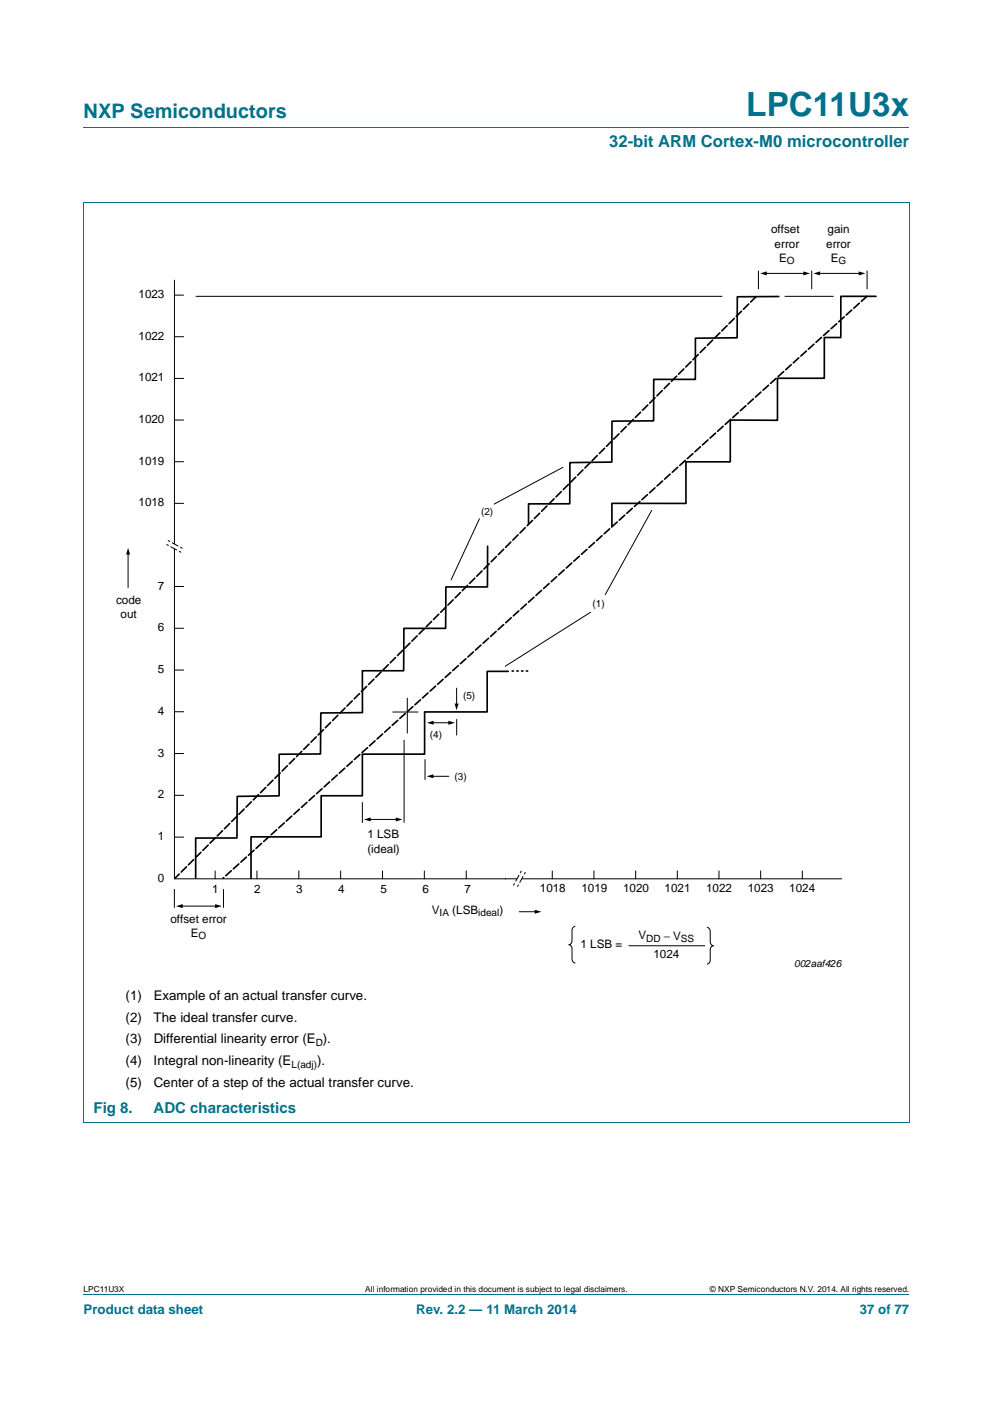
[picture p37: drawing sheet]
<svg xmlns="http://www.w3.org/2000/svg" width="210mm" height="297mm" viewBox="0 0 210 297" stroke-linecap="round" stroke-linejoin="round" font-family="sans-serif">
<defs><g id="words">
<text font-size="7" fill="#00718a" x="157.8" y="24.6">LPC11U3x</text>
<text font-size="4.2" fill="#00718a" x="17.7" y="24.9">NXP Semiconductors</text>
<text font-size="3.5" fill="#00718a" x="128.8" y="31.1">32-bit ARM Cortex-M0 microcontroller</text>
<g font-size="3.2" fill="#00718a">
<text x="19.8" y="235.4">Fig 8.</text>
<text x="32.5" y="235.4">ADC characteristics</text>
</g>
<g font-size="2.8">
<text x="26.6" y="211.6">(1)</text>
<text x="32.5" y="211.6">Example of an actual transfer curve.</text>
<text x="26.6" y="216.2">(2)</text>
<text x="26.6" y="220.7">(3)</text>
<text x="32.5" y="216.2">The ideal transfer curve.</text>
<text x="32.5" y="220.7">Differential linearity error (E ).</text>
<text x="26.6" y="225.3">(4)</text>
<text x="32.5" y="225.3">Integral non-linearity (E</text>
<text x="67.1" y="225.3">).</text>
<text x="26.6" y="229.9">(5)</text>
<text x="32.5" y="229.9">Center of a step of the actual transfer curve.</text>
</g>
<g font-size="2.8" fill="#00718a">
<text x="17.7" y="277.9">Product data sheet</text>
<text x="88" y="277.9">Rev. 2.2 — 11 March 2014</text>
<text x="181.8" y="277.9">37 of 77</text>
</g>
<g font-size="2.5">
<text x="163" y="49.4">offset</text>
<text x="163.8" y="52.4">error</text>
<text x="174.7" y="52.4">error</text>
<text x="175" y="49.4">gain</text>
<text x="164.8" y="55.4">E</text>
<text x="175.7" y="55.4">E</text>
<text x="29.3" y="63.1">1023</text>
<text x="29.3" y="71.9">1022</text>
<text x="29.3" y="80.7">1021</text>
<text x="29.3" y="89.5">1020</text>
<text x="29.3" y="98.3">1019</text>
<text x="29.3" y="107.1">1018</text>
<text x="33.4" y="124.7">7</text>
<text x="24.6" y="127.7">code</text>
<text x="25.5" y="130.7">out</text>
<text x="33.4" y="133.6">6</text>
<text x="33.4" y="142.4">5</text>
<text x="33.4" y="151.2">4</text>
<text x="33.4" y="160.1">3</text>
<text x="33.4" y="168.9">2</text>
<text x="33.4" y="177.7">1</text>
<text x="77.7" y="177.4">1 LSB</text>
<text x="77.7" y="180.4">(ideal)</text>
<text x="33.4" y="186.6">0</text>
<text x="44.8" y="189">1</text>
<text x="53.7" y="189">2</text>
<text x="62.6" y="189">3</text>
<text x="71.5" y="189">4</text>
<text x="80.4" y="189">5</text>
<text x="89.3" y="189">6</text>
<text x="98.2" y="189">7</text>
<text x="114.2" y="188.8">1018</text>
<text x="122.9" y="188.8">1019</text>
<text x="131.7" y="188.8">1020</text>
<text x="140.5" y="188.8">1021</text>
<text x="149.3" y="188.8">1022</text>
<text x="158.1" y="188.8">1023</text>
<text x="166.9" y="188.8">1024</text>
<text x="36" y="195.3">offset error</text>
<text x="91.3" y="193.4">V</text>
<text x="95.6" y="193.4">(LSB</text>
<text x="105.6" y="193.4">)</text>
<text x="40.4" y="198.3">E</text>
<text x="122.8" y="200.7">1 LSB =</text>
<text x="135" y="198.8">V</text>
<text x="138.2" y="202.7">1024</text>
<text x="140.4" y="198.8">− V</text>
</g>
<g font-size="2.1">
<text x="166.4" y="55.9">O</text>
<text x="177.3" y="55.9">G</text>
<text x="101.7" y="108.9">(2)</text>
<text x="125.3" y="128.5">(1)</text>
<text x="97.9" y="147.8">(5)</text>
<text x="90.9" y="156.1">(4)</text>
<text x="96.1" y="164.9">(3)</text>
<text x="93" y="193.9">IA</text>
<text x="101.1" y="193.9">ideal</text>
<text x="42" y="198.8">O</text>
<text x="136.7" y="199.3">DD</text>
<text x="144" y="199.3">SS</text>
<text x="167.9" y="204.6">002aaf426</text>
<text x="66.8" y="221.3">D</text>
<text x="61.6" y="225.8">L(adj)</text>
</g>
<g font-size="1.8">
<text x="17.7" y="273.3">LPC11U3X</text>
<text x="77.2" y="273.3">All information provided in this document is subject to legal disclaimers.</text>
<text x="150.1" y="273.3">© NXP Semiconductors N.V. 2014. All rights reserved.</text>
</g>
</g></defs>
<path d="M17.7 27h174.6M17.6 42.9h174.7v194.6M17.7 42.9v194.6M17.6 237.6h174.7M17.7 273.9h174.6" fill="none" stroke="#00718a" stroke-width=".21"/>
<g fill="none" stroke="#000" stroke-width=".21">
<path d="M36.9 59.3v126.6M160.4 57.3v3.8M161.9 57.8h8.3M171.6 57.3v3.8M173.2 57.8h8.7M183.4 57.3v3.8M37 62.4h1.8M37 71.2h1.8M41.4 62.7h111.3M166 62.7h10.2M37 80.1h1.8M37 88.9h1.8"/>
<path d="M37 97.7h1.8M119 98.9l-14.5 7.7M27.1 117v7.3M37 106.5h1.8M101.4 109.8l-6 12.9M137.8 108l-9.8 17.8M37 124.1h1.8M37 132.9h1.8M124.9 129.5l-18.1 11.5M37 141.8h1.8M37 150.6h1.8M37 159.4h1.8"/>
<path d="M83 150.6h5.4M85.4 156.6v17.4M86.1 147.7v7.4M91.4 152.9h3.7M96.6 145.6v3.5M96.6 152.2v3.3M37 168.3h1.8M37 177.1h1.8M76.6 169.8v4.2M78.1 173.4h5.9M89.9 160.7v4.2M91.4 164.2h3.5"/>
<path d="M36.9 188.2v3.8M36.9 185.9h70.1M38.4 191.7h7.4M45.5 184.3v1.6M47.3 188.2v3.8M54.3 184.3v1.6M63.2 184.3v1.6M72 184.3v1.6M80.9 184.3v1.6M89.7 184.3v1.6M98.6 184.3v1.6M109.8 192.9h3.6"/>
<path d="M112.8 185.9h65.2M116.8 184.3v1.6M121.7 196a.79 .79 0 0 0-.7 .8v2.2a.79 .79 0 0 1-.7 .9 .79 .79 0 0 1 .7 .8v2.2a.79 .79 0 0 0 .7 .8M125.6 184.3v1.6M134.4 184.3v1.6M143.2 184.3v1.6M149.5 196.2a.79 .79 0 0 1 .7 .9v2.1a.79 .79 0 0 0 .7 .9 .79 .79 0 0 0-.7 .8v2.2a.79 .79 0 0 1-.7 .9M152 184.3v1.6M160.8 184.3v1.6M169.7 184.3v1.6M133 200.1h16"/>
</g>
<path d="M164.7 62.7l-8.8 .1v8.7l-8.8 .1-.1 8.7h-8.8v8.7l-8.8 .1v8.7l-8.9 .1v8.7h-8.7v4.3M185.2 62.7h-7.4v8.7h-3.5v8.6h-9.9v8.9h-10v8.8h-9.3v8.8h-15.7M103.1 115.6v8.6h-8.8l-.1 8.7h-8.8v9h-8.8v8.9h-8.8v8.7l-8.8 .1v8.8l-8.8 .1-.1 8.8h-8.7v8.5M129.4 106.5v4.9M107.5 142h-4.5v8.6h-13.2v9h-13.2v8.8h-8.7v8.6h-14.8v8.8" fill="none" stroke="#000" stroke-width=".35"/>
<path d="M159.8 62.8l-122.8 123M183.3 62.7l-136.2 123.1" fill="none" stroke="#000" stroke-width=".35" stroke-dasharray="1.6 .6"/>
<path d="M108.3 142h3.7" fill="none" stroke="#000" stroke-width=".35" stroke-dasharray=".3 .7"/>
<g fill="#000">
<path d="M160.7 57.9l1.4-.5v.9zM169.9 57.4l1.4 .4-1.4 .5zM172 57.9l1.4-.5v.9zM181.6 57.4l1.4 .4-1.4 .5zM27.1 115.9l.4 1.4h-.8zM90.3 152.9l1.4-.4v.8zM94.8 152.5l1.4 .4-1.4 .4zM96.1 148.9h.9l-.4 1.4zM77 173.4l1.4-.5v.9zM83.7 173l1.4 .4-1.4 .4zM90.2 164.2l1.4-.4v.9zM37.2 191.7l1.4-.4v.8z"/>
<path d="M45.5 191.3l1.4 .4-1.4 .4zM113.1 192.5l1.4 .4-1.4 .4z"/>
</g>
<path d="M35.5 114.3l3.1 1.7-.3 .9-3.1-1.7z" fill="#fff"/>
<path d="M38.3 116.9l-3.1-1.7M38.6 116l-3.1-1.7" fill="none" stroke="#000" stroke-width=".21" stroke-dasharray=".5 .5 1.6 .5 .5" stroke-linecap="butt"/>
<path d="M106.8 185.9h6" fill="none" stroke="#000" stroke-width=".21"/>
<path d="M110.3 184.2l.8 .3-1.7 3.1-.8-.3z" fill="#fff"/>
<path d="M110.3 184.2l-1.7 3.1M111.1 184.5l-1.7 3.1" fill="none" stroke="#000" stroke-width=".21" stroke-dasharray=".5 .5 1.6 .5 .5" stroke-linecap="butt"/>
<use href="#words"/>
</svg>
